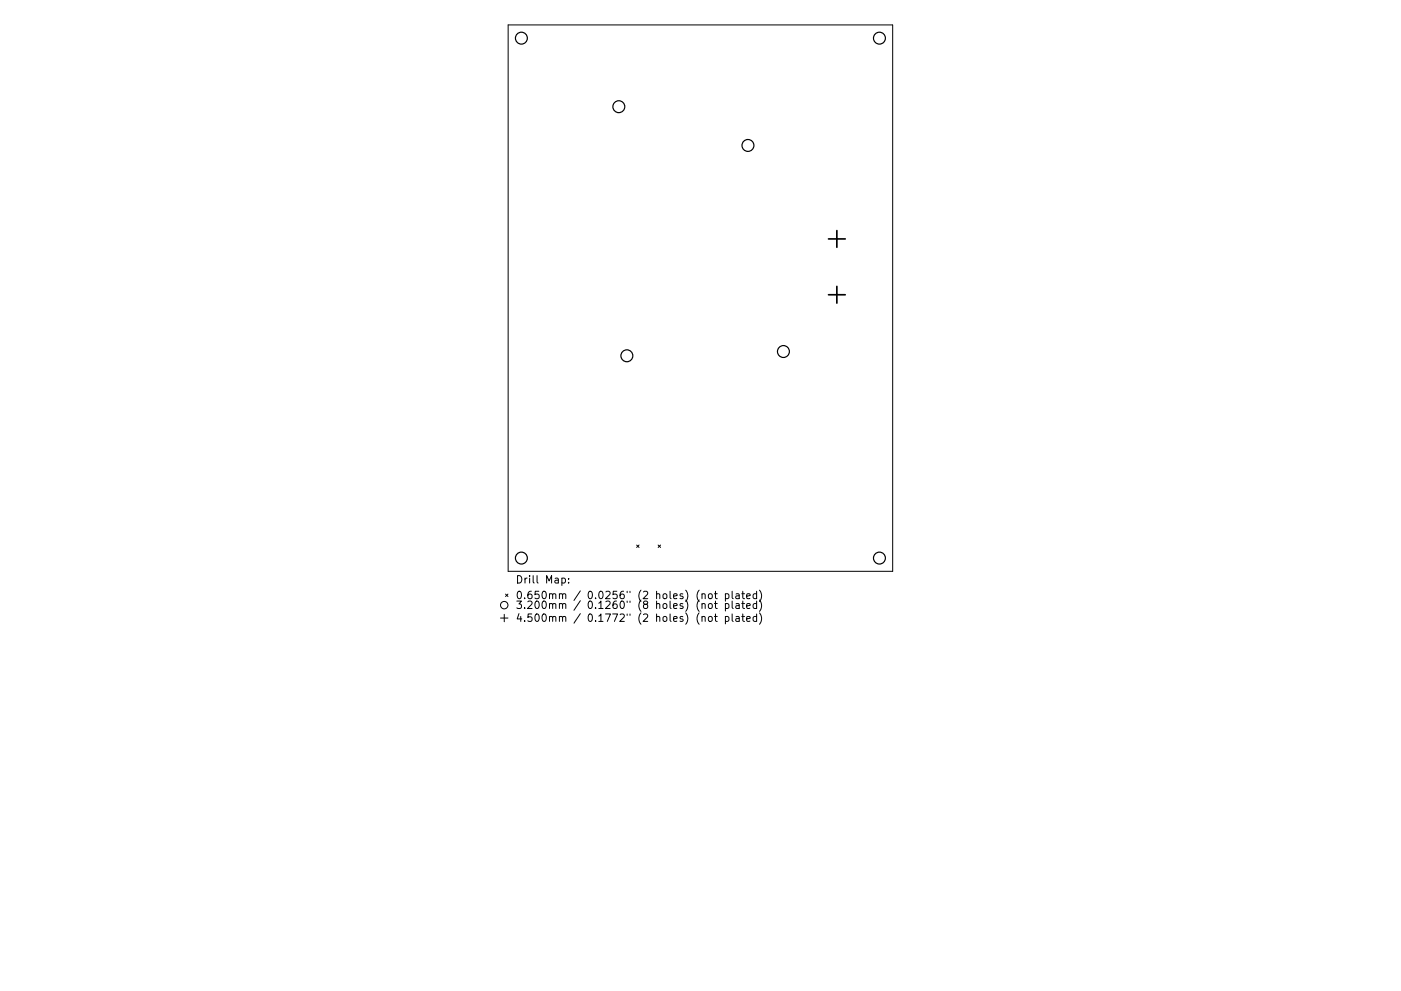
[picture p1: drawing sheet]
<svg xmlns="http://www.w3.org/2000/svg" width="297mm" height="210mm" viewBox="0 0 297 210" stroke-linecap="round" stroke-linejoin="round" font-family="sans-serif">
<defs><g id="words">
<g font-size="2.2">
<text x="109.3" y="123.8">Drill Map:</text>
<text x="109.3" y="127.1">0.650mm / 0.0256&quot; (2 holes) (not plated)</text>
<text x="109.3" y="129.2">3.200mm / 0.1260&quot; (8 holes) (not plated)</text>
<text x="109.3" y="131.9">4.500mm / 0.1772&quot; (2 holes) (not plated)</text>
</g>
</g></defs>
<g fill="none" stroke="#000" stroke-width=".21">
<path d="M107.7 5.3h81.6v115.9h-81.6zM135 115.6l.5 .5M135.5 115.6l-.5 .5M139.5 115.6l.6 .5M140.1 115.6l-.6 .5M106.1 131.1h1.6M106.9 130.3v1.6M107.2 126l.5 .6M107.7 126l-.5 .6M119.1 122.7h.5l.3 .3-.2 .6h-.6M120.6 123.6v.1M120.6 122.7v.2"/>
<path d="M148.8 126.1l.3-.1h.3l.1 1M148.8 128.2l.3-.1h.3l.1 1M148.8 130.9l.3-.1 .3 .1 .1 .9M150.3 126.1l.2-.1 .4 .1 .1 .6-.1 .2-.4 .1-.2-.1zM150.3 128.2l.2-.1 .4 .1 .1 .6-.1 .2-.4 .1-.2-.1zM150.3 130.9l.2-.1 .4 .1 .1 .6-.1 .3h-.4l-.2-.1zM151.5 126h.6M151.5 128.1h.6M151.5 130.8h.6M151.7 125.4v1.4l.4 .2M151.7 127.5v1.4l.4 .2M151.7 130.3v1.3l.4 .2"/>
<path d="M153.8 126h.5l.3 .3-.2 .6h-.6M153.8 128.1h.5l.3 .3-.2 .6h-.6M153.8 130.9l.5-.1 .3 .3-.2 .7h-.6M153.8 126v1.5M153.8 128.1v1.5M153.8 130.8v1.6M155.2 125.4v1.4l.3 .2M155.2 127.5v1.4l.3 .2M155.2 130.3v1.3l.3 .2M156.1 126h.6v1M156.1 128.1h.6v1M156.1 130.9h.6v.9"/>
<path d="M156.7 126.3l-.5 .1-.2 .2 .2 .4 .5-.1M156.7 128.4l-.5 .1-.2 .2 .2 .4 .5-.1M156.7 131.2h-.5l-.2 .3 .2 .3h.5M157.3 126h.6M157.3 128.1h.6M157.3 130.8h.6M157.5 125.4v1.4l.4 .2M157.5 127.5v1.4l.4 .2M157.5 130.3v1.3l.4 .2M158.3 126.5l.8-.2-.1-.3h-.5l-.2 .2 .1 .7h.6M158.3 128.6l.8-.2-.1-.3h-.5l-.2 .2 .1 .7h.6M158.3 131.3l.8-.1-.1-.3-.5-.1-.2 .2 .1 .8h.6"/>
<path d="M160.4 126h-.4l-.3 .3 .1 .6h.6M160.4 128.1h-.4l-.3 .3 .1 .6h.6M160.4 130.9l-.4-.1-.3 .3 .1 .7h.6M160.4 125.4v1.6M160.4 127.5v1.6M160.4 130.3v1.5M161 125.2a1.81 1.81 0 0 1 0 2.4M161 127.3a1.81 1.81 0 0 1 0 2.4M161 130a1.81 1.81 0 0 1 0 2.4"/>
<circle cx="106.9" cy="128.4" r=".79"/>
</g>
<g fill="none" stroke="#000" stroke-width=".25">
<circle cx="110.5" cy="8.1" r="1.26"/>
<circle cx="186.5" cy="8.1" r="1.26"/>
<circle cx="131.2" cy="22.6" r="1.26"/>
<circle cx="158.6" cy="30.9" r="1.26"/>
<circle cx="132.9" cy="75.5" r="1.26"/>
<circle cx="166.1" cy="74.6" r="1.26"/>
<circle cx="110.5" cy="118.4" r="1.26"/>
<circle cx="186.5" cy="118.4" r="1.26"/>
</g>
<path d="M175.7 50.7h3.5M177.4 48.9v3.6M175.7 62.5h3.5M177.4 60.8v3.5" fill="none" stroke="#000" stroke-width=".36"/>
<use href="#words"/>
</svg>
